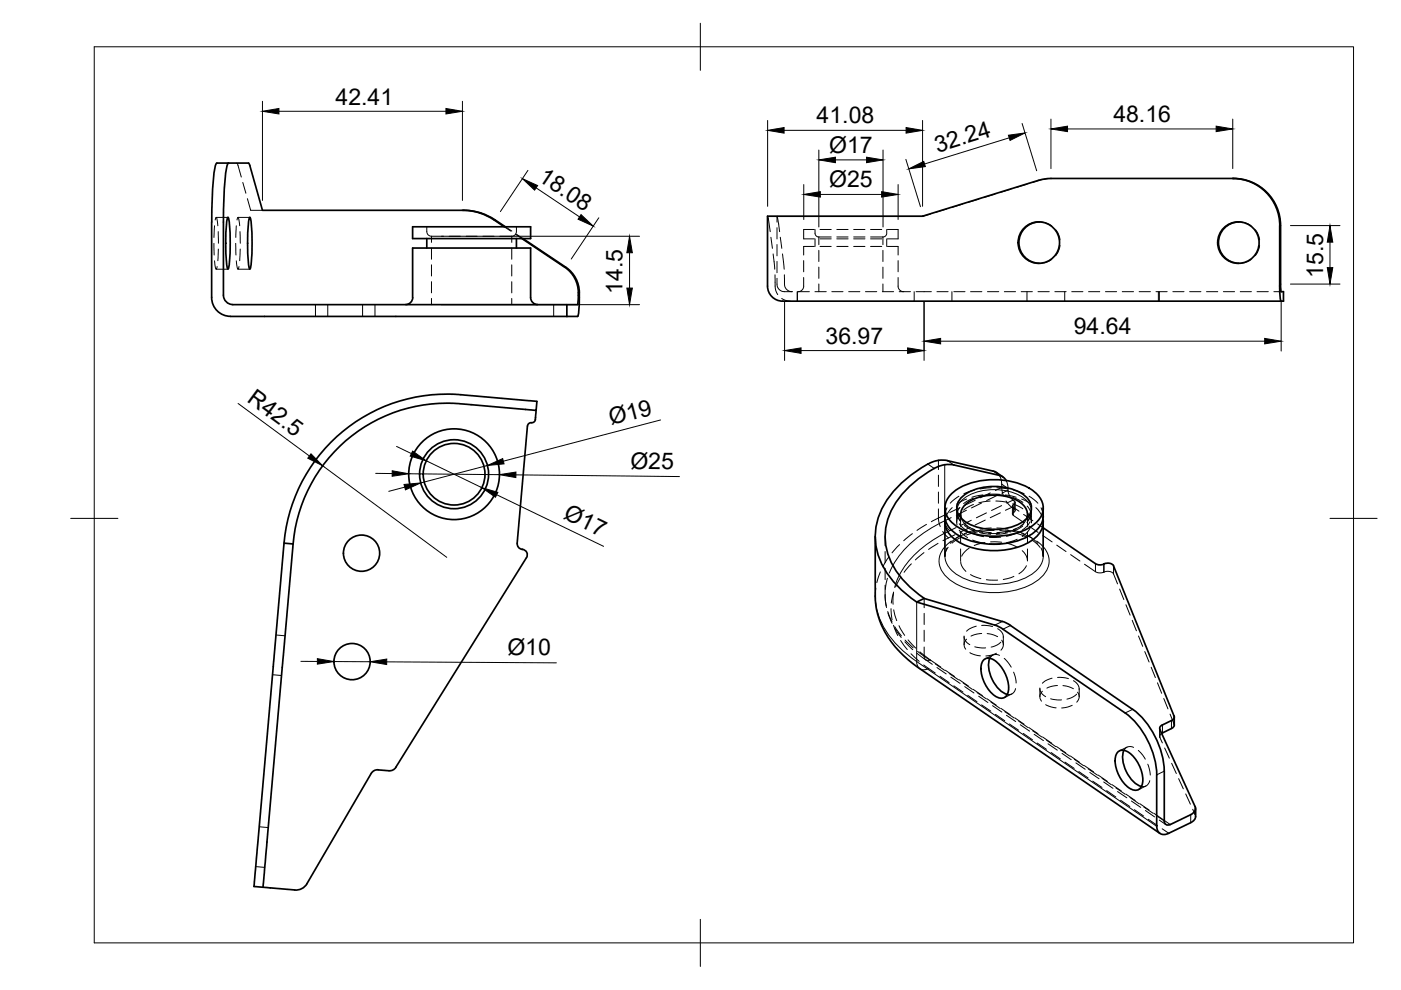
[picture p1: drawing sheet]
<svg xmlns="http://www.w3.org/2000/svg" width="297mm" height="210mm" viewBox="0 0 297 210" stroke-linecap="round" stroke-linejoin="round" font-family="sans-serif">
<defs><g id="words">
<g font-size="4.9">
<text x="71.1" y="22.2">42.41</text>
<text x="173.1" y="26.2">41.08</text>
<text x="236.1" y="25.9">48.16</text>
<text x="175.8" y="32.4">Ø17</text>
<text x="198.7" y="32.4" transform="rotate(-17 198.7 32.4)">32.24</text>
<text x="113.9" y="38.2" transform="rotate(34 113.9 38.2)">18.08</text>
<text x="175.8" y="39.7">Ø25</text>
<text x="280.5" y="59" transform="rotate(-90 280.5 59)">15.5</text>
<text x="132" y="62.3" transform="rotate(-90 132 62.3)">14.5</text>
<text x="227.7" y="70.9">94.64</text>
<text x="175" y="72.9">36.97</text>
<text x="52.2" y="85" transform="rotate(36 52.2 85)">R42.5</text>
<text x="129.6" y="90.2" transform="rotate(-15 129.6 90.2)">Ø19</text>
<text x="133.6" y="99.4" transform="rotate(1 133.6 99.4)">Ø25</text>
<text x="119.3" y="109.9" transform="rotate(26 119.3 109.9)">Ø17</text>
<text x="107.6" y="138.9">Ø10</text>
</g>
</g></defs>
<!-- layer: Visible -->
<g fill="none" stroke="#000" stroke-width=".36">
<path d="M46 34.6h6.8l2.8 10h42.9a11.8 11.8 0 0 1 6.4 2l2.2 1.5M46 34.6a3.1 3.1 0 0 0-.6 2l-.5 6.9v19.6a4 4 0 0 0 4 4M48.5 34.6a3.1 3.1 0 0 0-.6 2l-.4 3.7-.1 4.9v17.4a2 2 0 0 0 2 2M261.4 37.8a9.9 9.9 0 0 1 9.9 10.1v13.6l.3 2.4M48.3 46.1a26.6 26.6 0 0 1 .4 8.5l-.2 2-.2 .5a26.6 26.6 0 0 1-.4-8.6l.2-2zM53 46.1a26.6 26.6 0 0 1 .4 8.5l-.2 2-.2 .5a26.6 26.6 0 0 1-.4-8.6l.2-2zM87.5 48.1h25v2.5h-25zM90.5 50.6v2M98.1 44.6l1.8 .1 1.8 .4M101.7 45.2l1.5 .6 1.5 .8M104.7 46.6l2.2 1.5M109.5 50.6v2"/>
<path d="M110.7 50.6l9 6a7 7 0 0 1 2.9 7.2l-.2 .8M110.9 50.6l9.1 6a6.8 6.8 0 0 1 2.8 6.5l-.1 3.1-.2 .9M220.3 47a4.4 4.4 0 0 0-4.3 4.4 4.4 4.4 0 0 0 4.3 4.4M262.6 47a4.4 4.4 0 0 0-4.3 4.4 4.4 4.4 0 0 0 4.3 4.4M48.9 67.1h71.3M49.4 64.6h73M87.5 63.1v-10.5h25v10.5a1.49 1.49 0 0 0 1.5 1.5M87.5 63.1a1.49 1.49 0 0 1-1.5 1.5M120.2 67.1h2.3M120.2 64.6v2.5M165.9 63.9h105.7M165.9 63.9a3.2 3.2 0 0 1-3.2-3.2v-14.9h32.9l24.7-7.6 2-.3 39.2-.1a10 10 0 0 1 10 10.1v13l.1 .9h.5v2.1h-.5"/>
<path d="M113.5 88.9a.88 .88 0 0 1-1.1 .7l-.3 .2-.3 .5-2.1 24.9a1.15 1.15 0 0 0 1 1.3M113.7 87l-.2 1.9M196.7 98.4a21.7 21.7 0 0 0-10.4 11.2 13.7 13.7 0 0 0 3.3 13.9l3 2.8 1.7 1.3M199 97.6l-1 .2-1.3 .6M199 97.6l1.9 .1M200.9 97.7l9.6 2.2 .8 .3M60.2 115.2a34.8 34.8 0 0 1 39.9-31.3l13.7 1.2-.1 1.9-17.2-1.5a32.7 32.7 0 0 0-34.4 29.8M110.7 116.5h.1M110.7 116.5a1.15 1.15 0 0 1 .9 1.7l-27.7 44.5M185.6 113.8v12.6a18.2 18.2 0 0 0 7.6 14l52.7 36.3M200.3 107.7a5.3 5.3 0 0 0 3.1 5.9 16 16 0 0 0 15.6-.5 5 5 0 0 0 2.2-5.4M200.3 110.8v7.1"/>
<path d="M200.4 110.1a4.6 4.6 0 0 0 2.8 4.8 15.9 15.9 0 0 0 16-.6 4.3 4.3 0 0 0 1.9-4.2M201.6 104.9a13.4 13.4 0 0 1 10.5-3.2 11.2 11.2 0 0 1 8.5 3.9 4 4 0 0 1-1.5 5.7 15.7 15.7 0 0 1-16.7 0 4 4 0 0 1-.8-6.4zM203.7 105.7a10.4 10.4 0 0 1 8.7-2.5 8.1 8.1 0 0 1 5.9 3.1 3.1 3.1 0 0 1-1.1 4.1 11.9 11.9 0 0 1-12.9 0 3.1 3.1 0 0 1-.6-4.7zM203.8 109.9a2.92 2.92 0 0 1 1.5-3.4 10.5 10.5 0 0 1 11.6 .5 2.73 2.73 0 0 1 .8 2.9M211.3 100.2l1.3 .9M211.9 100.8l1 .5 .4 .6M211.9 100.8l-9.6-2.2a6.3 6.3 0 0 0-4.2 .7 20.3 20.3 0 0 0-9.8 10.6 12.9 12.9 0 0 0 3.2 13.1l2.8 2.6 1.7 1.3M221.2 111.9l11.1 7.6 .6 .3 1.1-.2M221.2 110.8v7.1M234 119.6a1.69 1.69 0 0 1 2.1 .4M236.1 120l12.8 31.8M209.9 139.6a6.8 6.8 0 0 0 2.2 6.8l1.5 .8"/>
<path d="M210.9 132.5l-16.5-4.9 1.5-.7 17.7 5.3 26.5 18.2M210.9 132.5l1.4 .7 26.3 18a17.7 17.7 0 0 1 6.7 13.1M208.5 140a1.67 1.67 0 0 1 2.4 0 7.1 7.1 0 0 1 2.7 7.1 1.63 1.63 0 0 1-2.7 .4 7.1 7.1 0 0 1-2.7-7zM236.9 159.5a1.67 1.67 0 0 1 2.5 .1 7.1 7.1 0 0 1 2.7 7 1.63 1.63 0 0 1-2.7 .4 7.1 7.1 0 0 1-2.7-7zM238.3 159.1a6.8 6.8 0 0 0 2.2 6.8l1.5 .8M240.1 150.4a17.7 17.7 0 0 1 6.7 13.1v10.6a.82 .82 0 0 0 .4 .7 .82 .82 0 0 0 .9 0l4.4-2.1a1.4 1.4 0 0 0 .9-1.7M245.9 154.7l7.5 16.3M246.5 153.7a.77 .77 0 0 0-.6 1M248.9 151.8a.78 .78 0 0 1-.5 1l-1.9 .9M249 152v1.7l-.2 .4-2.5 1.4M80.2 163.2l-1 .3-.5 .5-13.6 23.4a2.7 2.7 0 0 1-2.6 1.3l-8.7-.7 6.4-72.8 1.9 .1-6.3 72.8M83.9 162.7a1.53 1.53 0 0 1-1.4 .7l-2.3-.2"/>
<path d="M245.2 164.3l.1 10.9a1.6 1.6 0 0 0 .7 1.6 1.6 1.6 0 0 0 1.8-.1l4.7-2.3 .6-.4 .3-.6 .1-2"/>
<circle cx="220.3" cy="51.4" r="4.4"/>
<circle cx="262.6" cy="51.4" r="4.4"/>
<circle cx="76.7" cy="117.3" r="3.8"/>
<circle cx="96.3" cy="100.5" r="6.5"/>
<circle cx="96.3" cy="100.5" r="9.6"/>
<circle cx="96.3" cy="100.5" r="7.3"/>
<circle cx="74.6" cy="140.3" r="3.8"/>
</g>
<!-- layer: Hidden -->
<g fill="none" stroke="#000" stroke-width=".21">
<path d="M50.2 34.6l.2 .3 .8 2.6M51.5 38.7l.6 2.3M217.8 39l-2.3 .7M223 37.8l-2 .3-2.1 .6M45.4 51.6v2.5M45.5 47.9l-.1 2.4M45.5 55.3a2.55 2.55 0 0 0 .4 1.8l.1-.6M45.6 46.6l.2-.5 .2 .3 .2 1.5M45.8 57.1h2.5M45.8 46.1h2.5M46.3 49.1v2.5M46.3 52.8l-.1 2.5"/>
<path d="M50 51.6v2.5M50.1 47.9l-.1 2.4M50.1 55.3a2.31 2.31 0 0 0 .4 1.8l.2-.6M50.2 46.6l.3-.5 .3 1.8M50.5 57.1h2.5M50.5 46.1h2.5M50.9 49.1v2.5M50.9 52.8l-.1 2.5M52.5 42.1l.6 2.5h2.5M90.5 48.1v1a1 1 0 0 0 1 1M91.5 50.1h2.5M91.5 50.1v1.3"/>
<path d="M91.5 52.6v2.4M91.5 56.1v2.4M91.5 59.7v2.4M95.2 50.1h2.4M98.8 50.1h2.4M102.4 50.1h2.4M105.9 50.1h2.6M106.9 48.1l1.4 .9M107.1 48.1l1.4 .9M108.5 50.1v1.3M108.5 52.6v2.4M108.5 56.1v2.4"/>
<path d="M108.5 59.7v2.4M109.3 49.7l1.4 .9M109.5 48.1v1a1 1 0 0 1-1 1M109.5 49.7l1.4 .9M162.7 45.8l.6 3.3M163.4 50.3l.4 2.4M163.9 53.8l.4 3.3M164.3 58.3a7.4 7.4 0 0 0 .6 4.2M164.7 59a3.2 3.2 0 0 0 .3 2.1 2.93 2.93 0 0 0 2.7 .7h.3M164.7 47.1v-1.3l.6 3.3M164.7 48.3v2.4M164.7 51.9v2.3"/>
<path d="M164.7 55.4v2.4M165.4 50.3l.4 2.4M165.9 53.8l.4 3.3M166.3 58.3v1.5a1.65 1.65 0 0 0 1.6 2M170.4 58.8v1.9a1.18 1.18 0 0 1-1.2 1.1h2.4M170.4 55.3v2.3M172.7 52.3h-2.3v1.8M172.7 48.7h-2.3v1.9h2.3M172.8 48.7v.7a.79 .79 0 0 0 .8 .8M172.8 50.6v1.7M173.6 50.2h2.6M173.6 50.2v1.7"/>
<path d="M173.6 53.1v2.3M173.6 56.6v2.4M173.9 52.3h2.3M173.9 50.6h2.3M173.9 48.7h2.3M177.4 52.3h2.4M177.4 50.2h2.4M177.4 50.6h2.4M177.4 48.7h2.4M181 52.3h2.4M181 50.2h2.4M181 50.6h2.4"/>
<path d="M181 48.7h2.4M184.6 52.3h2.3M184.6 50.2h2.6M184.6 50.6h2.3M184.6 48.7h2.3M187.2 50.2v1.7M187.2 53.1v2.3M187.2 56.6v2.4M188 48.7v.7a.79 .79 0 0 1-.8 .8M188 50.6v1.7M188.2 52.3h2.2v1.8M188.2 48.7h2.2v1.9h-2.2"/>
<path d="M190.4 58.8v1.9a1.18 1.18 0 0 0 1.2 1.1M190.4 55.3v2.3M197.3 45.4l-1.7 .4M200.7 44.3l-2.3 .7M204.1 43.3l-2.3 .7M207.5 42.2l-2.2 .7M210.9 41.2l-2.2 .7M214.4 40.1l-2.3 .7M220.2 55.9h.2M220.2 47h.2M220.3 47a4.4 4.4 0 0 1 2.7 .9M223 55l-.3 .2a4.5 4.5 0 0 1-2.4 .7"/>
<path d="M223.8 48.7l.5 .7 .4 1.5M224.7 52l-.4 1.5-.5 .7M262.6 55.9h.1M262.6 47h.1M262.6 47a4.3 4.3 0 0 1 2.7 .9M265.3 55l-.3 .2a4.5 4.5 0 0 1-2.4 .7M266.1 48.7l.5 .7 .5 1.5M267.1 52l-.5 1.5-.5 .7M66.9 64.6v2.5M69.5 64.6v2.5M76.9 64.6v2.5M79.5 64.6v2.5"/>
<path d="M91.5 63.3v1.3M108.5 63.3v1.3M117.4 64.6v2.5M165.7 63.3l.8 .4 1 .2M169 61.8v2.1M172.8 61.8h2.4M173.6 60.2v1.6M176.4 61.8h2.3M179.9 61.8h2.4M183.5 61.8h2.4M187.1 61.8h2.4M187.2 60.2v1.6"/>
<path d="M190.6 61.8h2.4M193.8 61.8v2.1M194.2 61.8h3.3M198.6 61.8h2.4M201.8 61.8v2.1M202.2 61.8h2.4M205.8 61.8h2.4M209.4 61.8h2.4M212.9 61.8h2.4M216.5 61.8h2.4M217.7 61.8v2.1M220.1 61.8h2.4"/>
<path d="M223.6 61.8h2.4M225.7 61.8v2.1M227.2 61.8h2.4M230.8 61.8h2.4M234.4 61.8h2.3M237.9 61.8h2.4M241.5 61.8h2.4M245.1 61.8h2.4M245.6 61.8v2.1M245.8 61.8v2.1M248.7 61.8h2.3M252.2 61.8h2.4"/>
<path d="M255.8 61.8h2.4M259.4 61.8h2.3M263 61.8h2.3M266.5 61.8h2.4M270.1 61.8h1.5M187.7 113.8v1.9M187.7 116.9v2.4M200.8 107.7l-.5 1.7M201 116v.1a3.1 3.1 0 0 0-.7 1.8M201.9 107.6l-1.1 1.4-.4 1.1M202.8 107.7v.7a3.6 3.6 0 0 0 .8 2.2M202.8 109.4v1.4"/>
<path d="M203.3 105.2l-1.8 1.5M203.4 111l.7 .9 1 .7M203.4 112.4l.7 .9 1 .7M203.5 107.6l-.6 1.2v1.1M203.5 109l-.6 1.1v1.2M203.7 109.1v2.5M203.7 112.8v2.4M203.7 116.4v2.5M203.7 119.1l.2 .8 .9 1.3M203.8 109.9l.5 .9 .8 .7M203.8 113.9l-2 1.3M204.5 111.4l2 1.2"/>
<path d="M204.9 105.8l-2.1 1.1M205.5 116.2l-.9 .7-.7 1M206.1 112.2l2.3 .7M206.2 113.1l2.4 .7M206.2 114.5l2.4 .6M206.4 105.6l-2.1 1.2M206.4 107l-1.4 .6-.7 .6M206.6 103.9l-2.2 .8M207.2 112.8l-2.3 .6M207.7 112.9l2.3 .4M208.4 104.9l-2.3 .5M208.8 115l-2.3 .7"/>
<path d="M209.6 104.8h2.3M209.6 113.1h2.3M209.9 104.9l-2.4 .3M209.9 106.2l-2.4 .4M210 114.9l2.4 .1M210.2 103.4l-2.4 .3M210.8 112.5l-2.4 .1M211.1 104.9l2.4 .2M211.1 106.2l2.4 .3M211.3 100.2a3.8 3.8 0 0 1 1.1 3.6l.3 1.3M211.3 103.4l2.4 .3M212 112.5l2.3 .3"/>
<path d="M212.2 113.9h-2.4M212.2 115.2l-2.4 .1M213.1 104.9l2.4 .5M213.3 106.2l.9 1.1 .9 .6a.4 .4 0 0 1 .1 .5 .4 .4 0 0 1-.4 .3l-.1 .2 .1 .4 2.4 1.6M213.3 101.9l.3 .8a5.1 5.1 0 0 0 .6 2.8l.9 .7a.41 .41 0 0 1 .1 .5 .41 .41 0 0 1-.4 .3l-.1 .2 .1 .3 1.2 .9M213.6 115.2l2.2 .8M213.6 113l-2.4 .3M214.7 107.3v1.7M214.7 105.4l2.2 1.1M214.7 106.8l2.2 1.1M214.9 103.9l2.2 .8M215.2 106.5v1.7"/>
<path d="M215.4 112.2l-2.3 .7M215.5 113.1l2.2 .8M215.7 113l-2.3 .7M215.7 114.3l-2.3 .8M216.6 105.8l2.1 1.1M216.7 116.7l.9 1.3 .2 .8M216.8 111.6l-2.1 1M217 109.1l2 1.3M217.6 119.9l-.7 1.1-.9 .7M217.7 109.9l-.5 .9-.8 .7M217.8 107.3l.7 1.1 .2 1.1M217.8 108.7l.7 1.1 .2 1.1"/>
<path d="M217.8 109.1v2.5M217.8 112.8v2.4M217.8 116.4v2.5M218.2 111.5l1.9 1.4M218.2 105.2l1.8 1.5M218.4 110.7l-.7 .9-1 .8M218.4 112l-.7 1-1 .8M218.7 107.7v.7a3.7 3.7 0 0 1-1 2.4M218.7 109.4v1.4M218.8 114.5l1 .7 .7 .9M219.6 107.6l1.1 1.4 .4 1.1M220 111.1l1.2 .8"/>
<path d="M220.7 107.7l.5 1.7M221.1 117.1l.1 .8M221.1 113.6l2 1.3M224 115.6l2 1.3M227 117.6l2 1.3M229.9 119.6l2.4 1.6a2.32 2.32 0 0 0 2.2 0 1.58 1.58 0 0 1 1.6 .5l.8 2.1M58.5 134.6l1.9 .2M187.7 124.1v2.9l.3 1.8M187.7 120.5v2.4M188.3 130l.8 2.2M189.7 133.2l1.4 2M191.9 136.1l1.6 1.6"/>
<path d="M194.4 138.5l3.3 2.4M204.4 134.8l.3 1 .9 .9M204.4 135v1.7M204.9 135.5l-.2 .3a1.51 1.51 0 0 0 0 1.8M205.6 138.4l1.2 .5 1.1 .2M205.8 121.8l2.2 .9M206.7 137.1l2.3 .3M207 132.8l-1.5 .5-.6 .5M208.1 132.6l2.3 .3M208.1 134.3l-1.4 .2-.8 .4M209.1 122.9l2.4 .1M209.3 134.3l1.3 .3 .9 .4"/>
<path d="M210.5 138.9l-1.6 .8M211.3 138.5l-1.1 .4-1.2 .2M211.5 133.3l1.1 1 .1 .8M211.9 139l-.7-.2a1.39 1.39 0 0 0-1.4 .8M212.2 136.2l-.8 .6-1.3 .4M212.4 135.7a1.54 1.54 0 0 1-.2 2.2M212.7 135v1.7M212.9 139.6l1.5 1.8M215 122.2l-2.3 .7M237.4 124.9l.9 2.2M238.7 128.2l.9 2.2M240.1 131.5l.8 2.2"/>
<path d="M241.4 134.8l.9 2.2M242.7 138.1l.9 2.3M57.8 143.1l1.9 .1M198.6 141.5l2 1.4M201.6 143.6l2 1.3M204.5 145.6l2 1.3M207.5 147.6l1.9 1.3M210.4 149.6l2 1.4M213.4 151.7l1.9 1.3M214.5 147.1l-1.6 .8M214.9 142.5l.4 1.4 .1 .9M215.3 146l-.1 .3a1.39 1.39 0 0 1-1.6 .9"/>
<path d="M216.3 153.7l2 1.3M219.3 155.7l1.9 1.3M220.5 145.9l.2 1 1 .8M220.5 146v1.7M221 146.6l-.2 .2a1.48 1.48 0 0 0 0 1.9M221.7 149.4l1.2 .5 1 .2M222.2 157.7l2 1.4M222.8 148.2l2.3 .2M223.1 143.8l-1.5 .6-.6 .5M224.2 145.3l-1.4 .3-.8 .3M224.2 143.6l2.3 .3M225.2 159.7l1.9 1.4"/>
<path d="M225.4 145.4l1.3 .2 .9 .4M227.3 149.5l-1 .4-1.2 .2M227.6 144.3l1 1 .2 .9M228.3 147.2l-.8 .6-1.3 .4M228.5 146.8a1.49 1.49 0 0 1-.2 2.1M228.8 146v1.7M239 158.4l-1.6 .8M240.3 158.5l-.6-.2a1.39 1.39 0 0 0-1.4 .8M241.3 159.1l1 1.1 .5 .8M244.1 141.5l.9 2.2M245.4 144.8l.9 2.2M245.9 154.4v1.7"/>
<path d="M246.3 155.5l-.3 .3-.1 .4 .5 1.3M246.7 148.1l.9 2.2M246.9 158.6l1 2.2M248.1 151.4l.9 2.3M54.9 175.3l2 .2M228.1 161.7l2 1.4M231.1 163.8l1.9 1.3M234 165.8l2 1.3M236.9 167.8l2 1.4M239.9 169.8l2 1.4M242.8 171.8l2 1.4M243 166.7l-1.7 .7"/>
<path d="M243.4 162l.5 2.3M243.8 165.5l-.1 .4a1.43 1.43 0 0 1-1.7 .9M245.8 173.9l1.4 .9M248.4 161.8l1 2.2M249.9 165.1l1 2.2M251.4 168.3l1 2.2M252.9 171.6l.6 1.5M54.2 183.7l1.9 .2"/>
</g>
<!-- layer: Visible Narrow -->
<g fill="none" stroke="#000" stroke-width=".21">
<path d="M196.7 98.4l1.4 .9M200.3 98.5l.1 11.9M200.9 97.7l1.3 .9M210.5 99.9l1.4 .9M200.3 117.9a5.2 5.2 0 0 0 3.1 4.2 16 16 0 0 0 15.6-.5 4.8 4.8 0 0 0 2.2-3.7M200.3 115.9a4.3 4.3 0 0 0 .3 6.4 15.5 15.5 0 0 0 11.5 3.3 14.1 14.1 0 0 0 8.8-3.3 4.3 4.3 0 0 0 .3-6.4M200.3 110.7v-.3a24.2 24.2 0 0 0-11 9.5M200.3 113a21.8 21.8 0 0 0-9.6 9M202.9 108a4.9 4.9 0 0 1 3.4-3.4 12.3 12.3 0 0 1 10.7 .9 3.8 3.8 0 0 1 1.7 2.5M185.6 126.4a15.9 15.9 0 0 0 6.3 12l2.4 1.9M194.4 127.6v12.7M212.5 131.8l-1.6 .7"/>
<path d="M214.2 132.6l-1.6 .8M194.4 140.3l.1 .7 .5 .8M194.4 140.3l50.8 34.9M240.1 150.4l-1.6 .8M246.5 153.7v1.7M248.4 152.8v1.7M246.8 173.9l1.3 .9M246.8 163.5l-1.6 .8M252.5 172.7v1.7"/>
</g>
<!-- layer: Hidden Narrow -->
<g fill="none" stroke="#000" stroke-width=".21">
<path d="M199 97.6v2M188.4 118.2l-1.2 2M189.3 119.9l-.7 1.6M190.7 115.5l-1.6 1.7M193.2 119.5l-1.5 1.8M193.4 113.1l-1.8 1.6M195.9 117.2l-1.8 1.5M196.4 111.2l-2 1.3M198.9 115.2l-2 1.3M199 109.8l-1.5 .8M199 109.8l.3 1.8M199 100.7v2.4"/>
<path d="M199 104.3v2.4M199 107.9v1.9M199.9 112.7l1.2 1.3M200.3 109.2l-1.3 .6M200.3 110.7l.3 .9 .8 .9M200.8 116.2l-.5 1.7M201.1 114l-1.2 .6M201.4 112.5l-1.1 .5M201.7 109.7l-1.3 .7M201.7 114.7l-1.4 1.2M202.5 113.4l-1.4 .6M202.7 111.9l-1.3 .6"/>
<path d="M202.9 108a3 3 0 0 0 .8 2.4M203.3 113.7l-1.8 1.5M203.5 107.6l-2.1 1.1M204.6 111.2l2.1 1.1M204.9 113.1l-2.2 1M204.9 108.2l-2.1 1M205.7 111.8l-2.2 1.1M205.9 110.3l-2.1 1.1M206.6 112.4l-2.2 .8M206.8 106.1l-2.2 1M207.8 112.6l2.4 .3M208.1 106.7l-2.1 1"/>
<path d="M208.4 112.4l-2.4 .4M208.9 110.3l-2.2 1M209.1 108.7l-2.1 1.1M209.6 112.3h2.3M210 104.5l-2.2 1.1M210.2 111.9l-2.4 .3M211.3 105.1l-2.1 1M211.3 111.9l2.4 .3M212.1 108.7l-2.1 1.1M212.4 107.2l-2.2 1M212.4 103.3l-1.4 .7M212.4 102.7l1.3 .9"/>
<path d="M213.1 112.4l2.4 .4M213.7 112.6l-2.4 .3M213.7 103.9l-1.3 .7M214.5 107.6l-1.3 .6M214.8 106l-1.4 .7M214.8 107.6v1.7M214.9 112.4l2.2 .8M214.9 106.9v1.7M215.1 106.2v1.7M216.6 113.1l2.2 1M217 111.2l-2.1 1.1M218.2 113.7l1.8 1.5"/>
<path d="M218.7 108a2.93 2.93 0 0 1-.9 2.4M219.8 114.7l1.4 1.2M220.7 116.2l.5 1.7M232.3 119.5v1.7M234 119.6v1.7M234.1 119.6v1.7M236.1 120v1.7M185.7 124.7l-.1 1.7M186.6 121.3l-.7 2.2M187.7 126.1l.2 2.4M188.2 122.6l-.5 2.4M188.2 129.7l.9 2.1"/>
<path d="M188.9 129l.2 2.4M189.4 125.7v2.4M189.4 132.6l1 2.2M189.5 125.5l-.5 2.4M189.5 129.3l.6 2.3M189.7 132.9l1.4 1.9M190.6 132.7l1.2 2M190.6 122l-.9 2.6M190.9 135.8l1.5 1.9M191 122.3l-1.1 2.1M191.9 135.7l1.7 1.7M192.5 135.7l1.6 1.7"/>
<path d="M193.1 138.6l1.8 1.6M195 138.2l2.2 1.7M195.9 137.2v1.9l-1.4-1M195.9 126.9v2M195.9 130v2.4M195.9 133.6v2.4M197.2 139.9a.82 .82 0 0 1-.9 0 .82 .82 0 0 1-.4-.8l1.4 1M197.2 139.9l2.3 1.5M195.8 141l1.1 .7M196.9 141.7l-1 .3-.9-.2M196.9 141.7l1.4 1M198.3 140.8l2 1.3"/>
<path d="M199.3 143.4l1.9 1.3M200.4 142.1l2 1.3M201.3 142.8l1.9 1.3M202.2 145.4l2 1.3M203.4 144.1l1.9 1.4M204.2 144.8l2 1.4M205.2 147.4l1.9 1.4M206.3 146.1l2 1.4M207.2 146.8l1.9 1.4M208.1 149.5l2 1.3M209.3 148.2l1.9 1.3M210.1 148.9l2 1.3"/>
<path d="M211.1 151.5l1.9 1.3M212.2 150.2l2 1.3M213 150.9l2 1.3M214 153.5l2 1.3M215.2 152.2l1.9 1.4M216 152.9l2 1.4M217 155.5l1.9 1.4M218.1 154.2l2 1.4M218.9 154.9l2 1.4M219.9 157.5l2 1.4M221 156.2l2 1.4M221.9 156.9l1.9 1.4"/>
<path d="M222.8 159.5l2 1.4M224 158.3l2 1.3M224.8 159l2 1.3M245.9 154.7v1.7M248.9 151.8v1.7M225.8 161.6l2 1.3M226.9 160.3l2 1.3M227.8 161l1.9 1.3M228.7 163.6l2 1.3M229.9 162.3l2 1.4M230.7 163l2 1.4M231.7 165.6l1.9 1.4"/>
<path d="M232.8 164.3l2 1.4M233.7 165l1.9 1.4M234.6 167.6l2 1.4M235.8 166.4l1.9 1.3M236.6 167.1l2 1.3M237.6 169.7l1.9 1.3M238.7 168.4l2 1.3M239.6 169.1l1.9 1.3M240.5 171.7l2 1.3M241.7 170.4l1.9 1.3M242.5 171.1l2 1.3M243.5 173.7l1.9 1.3"/>
<path d="M244.6 172.4l2.2 1.5M245.4 173.1l1.4 1M246.4 175.7l1.4 1M253.4 171v1.7"/>
</g>
<!-- layer: BORDER -->
<path d="M20 9.9h267v190h-267zM148.5 4.9v10M15 109.9h10M282 109.9h10M148.5 194.9v10" fill="none" stroke="#000" stroke-width=".21"/>
<!-- layer: FD_Dimensions -->
<g fill="none" stroke="#000" stroke-width=".21">
<path d="M55.6 21.5v21M59.1 23.6h35.5M98 21.5v21M111.9 36.1l-5.8 8.8M113.7 39.8l9.2 6.2M162.8 25.5v18.2M166.2 27.6h25.9M170.4 39.1v7.4M173.6 31.8v16.3M177.1 33.9h6.6M187.2 31.8v16.3M190.4 39.1v7.4"/>
<path d="M192.1 33.8l3.1 10M195.6 25.5v18.2M214 29.2l-18 5.6M216.7 26.2l3.1 10M222.8 25.2v10.5M226.3 27.3h31.6M261.4 25.2v10.5M93.6 50.1h42M127 46.2l-5.9 8.7M133.5 53.6v7.5M173.9 41.2h13M273.6 47.8h10.5"/>
<path d="M282 51.3v5.4M93.6 64.6h42M166.3 63.9v12.5M169.8 74.3h22.6M195.9 63.9v12.5M199.4 72.3h68.7M271.6 63.9v10.5M273.6 60.2h10.5M50.5 85.5l15.1 11.2M68.4 98.8l26.3 19.4M84.1 94.7l3.1 1.5M90.4 97.7l11.8 5.7"/>
<path d="M103.3 98.7l-14.1 3.7M140.1 89l-33.4 8.8M79.7 100.4h3.4M85.8 103.3l-3.4 .9M86.7 100.4l19.2 .2M105.3 104.9l22.7 10.9M109.4 100.7l34.7 .3M63.8 140.2h3.5M70.8 140.3h7.7M82 140.3l36 .2"/>
</g>
<g fill="#000" stroke="#000" stroke-width=".21">
<path d="M55.6 23.6l3.5-.6v1.2zM94.6 23l3.4 .6-3.4 .6zM110.8 37.9l3.2 1.4-.7 1zM162.8 27.6l3.4-.6v1.2zM173.6 33.9l3.5-.6v1.2zM183.7 33.3l3.5 .6-3.5 .6zM192.1 27l3.5 .6-3.5 .6zM192.7 35.8l3.2-1.6 .3 1.1zM213.8 28.7l3.5-.5-3.2 1.6zM222.8 27.3l3.5-.6v1.2zM257.9 26.7l3.5 .6-3.5 .6zM123.2 45.5l2.6 2.4-3.2-1.4z"/>
<path d="M133.5 50.1l.6 3.5h-1.2zM170.4 41.2l3.5-.6v1.2zM186.9 40.6l3.5 .6-3.5 .6zM281.4 56.7h1.2l-.6 3.5zM282 47.8l.6 3.5h-1.2zM132.9 61.1h1.2l-.6 3.5zM166.3 74.3l3.5-.5v1.1zM192.4 73.8l3.5 .5-3.5 .6zM195.9 72.3l3.5-.6v1.2zM268.1 71.7l3.5 .6-3.5 .6zM65.9 96.2l2.5 2.6-3.1-1.7zM83.2 99.8l3.5 .6-3.6 .6z"/>
<path d="M87.5 95.6l2.9 2.1-3.4-1zM103.3 98.7l3.3-1.5 .3 1.2zM85.7 102.7l3.5-.3-3.2 1.5zM102.2 103.4l3.4 1-.5 1zM105.9 100.6l3.5-.5v1.2zM67.3 139.7l3.5 .6-3.5 .5zM78.5 140.3l3.5-.6v1.2z"/>
</g>
<use href="#words"/>
</svg>
